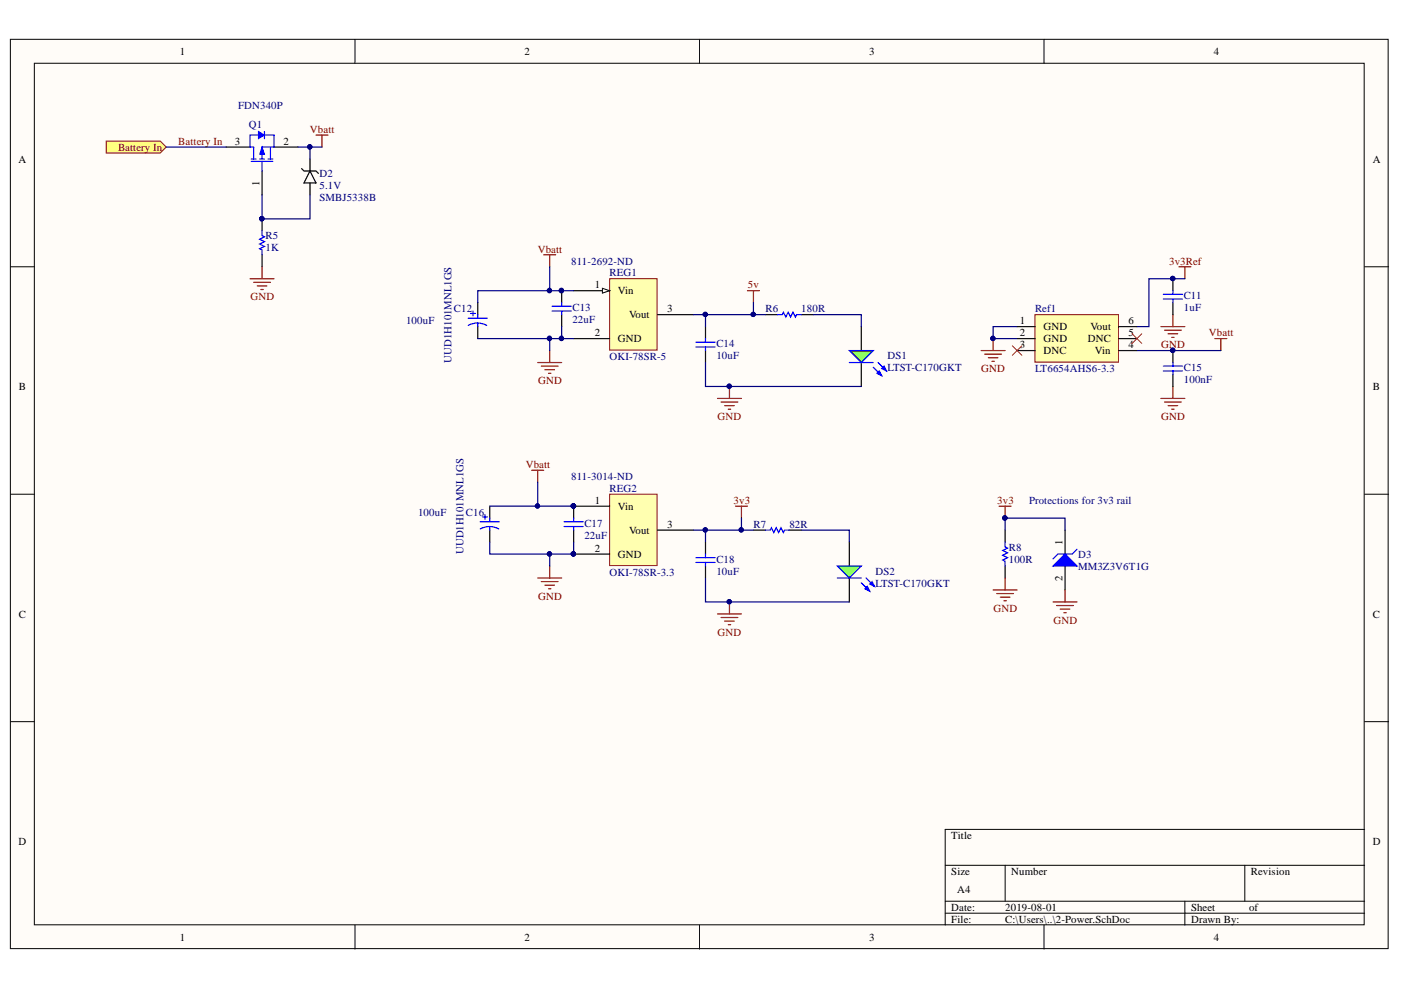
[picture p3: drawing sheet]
<svg xmlns="http://www.w3.org/2000/svg" width="297mm" height="210mm" viewBox="0 0 297 210" stroke-linecap="round" stroke-linejoin="round" font-family="sans-serif">
<defs><g id="words">
<g font-size="2.3">
<text x="38.1" y="11.6">1</text>
<text x="111.2" y="11.6">2</text>
<text x="184.3" y="11.6">3</text>
<text x="257.3" y="11.6">4</text>
<text x="3.9" y="34.5">A</text>
<text x="49.8" y="30.7">3</text>
<text x="60.1" y="30.7">2</text>
<text x="291.1" y="34.5">A</text>
<text x="55.1" y="39.4" transform="rotate(-90 55.1 39.4)">1</text>
<text x="126.1" y="61.2">1</text>
<text x="131" y="62.4">Vin</text>
<text x="126.1" y="71.3">2</text>
<text x="133.4" y="67.5">Vout</text>
<text x="141.5" y="66.2">3</text>
<text x="216.2" y="68.8">1</text>
<text x="216.2" y="71.3">2</text>
<text x="221.2" y="70">GND</text>
<text x="231.2" y="70">Vout</text>
<text x="239.2" y="68.8">6</text>
<text x="239.2" y="71.3">5</text>
<text x="131" y="72.6">GND</text>
<text x="216.2" y="73.8">3</text>
<text x="221.2" y="72.6">GND</text>
<text x="221.2" y="75.1">DNC</text>
<text x="230.6" y="72.6">DNC</text>
<text x="232.1" y="75.1">Vin</text>
<text x="239.2" y="73.8">4</text>
<text x="4" y="82.7">B</text>
<text x="291.1" y="82.7">B</text>
<text x="126.1" y="106.9">1</text>
<text x="131" y="108.1">Vin</text>
<text x="133.4" y="113.2">Vout</text>
<text x="141.5" y="111.9">3</text>
<text x="126.1" y="117">2</text>
<text x="131" y="118.3">GND</text>
<text x="225.3" y="115.5" transform="rotate(-90 225.3 115.5)">1</text>
<text x="225.3" y="123.2" transform="rotate(-90 225.3 123.2)">2</text>
<text x="4" y="130.9">C</text>
<text x="291.1" y="130.9">C</text>
<text x="3.9" y="179.2">D</text>
<text x="201.7" y="177.9">Title</text>
<text x="291.1" y="179.2">D</text>
<text x="201.7" y="185.5">Size</text>
<text x="214.4" y="185.5">Number</text>
<text x="265.2" y="185.5">Revision</text>
<text x="203" y="189.3">A4</text>
<text x="201.7" y="193.1">Date:</text>
<text x="201.7" y="195.7">File:</text>
<text x="213.1" y="193.1">2019-08-01</text>
<text x="213.1" y="195.7">C:\Users\..\2-Power.SchDoc</text>
<text x="252.5" y="193.1">Sheet</text>
<text x="252.5" y="195.7">Drawn By:</text>
<text x="264.8" y="193.1">of</text>
<text x="38.1" y="199.5">1</text>
<text x="111.2" y="199.5">2</text>
<text x="184.3" y="199.5">3</text>
<text x="257.3" y="199.5">4</text>
</g>
<g font-size="2.3" fill="#000080">
<text x="50.5" y="23.1">FDN340P</text>
<text x="52.8" y="27.1">Q1</text>
<text x="67.7" y="40">5.1V</text>
<text x="67.7" y="37.5">D2</text>
<text x="67.7" y="42.6">SMBJ5338B</text>
<text x="56.3" y="53.3">1K</text>
<text x="56.3" y="50.8">R5</text>
<text x="121.1" y="56.1">811-2692-ND</text>
<text x="129.2" y="58.6">REG1</text>
<text x="121.4" y="66">C13</text>
<text x="251" y="66">1uF</text>
<text x="251" y="63.4">C11</text>
<text x="86.1" y="68.8">100uF</text>
<text x="96.2" y="66.2">C12</text>
<text x="121.4" y="68.5">22uF</text>
<text x="162.3" y="66.2">R6</text>
<text x="169.9" y="66.2">180R</text>
<text x="219.5" y="66.2">Ref1</text>
<text x="95.7" y="76.9" transform="rotate(-90 95.7 76.9)">UUD1H101MNL1GS</text>
<text x="129.2" y="76.4">OKI-78SR-5</text>
<text x="151.9" y="76.1">10uF</text>
<text x="151.9" y="73.6">C14</text>
<text x="188.2" y="76.1">DS1</text>
<text x="188.2" y="78.6">LTST-C170GKT</text>
<text x="219.5" y="78.9">LT6654AHS6-3.3</text>
<text x="251" y="81.2">100nF</text>
<text x="251" y="78.6">C15</text>
<text x="121.1" y="101.7">811-3014-ND</text>
<text x="129.2" y="104.3">REG2</text>
<text x="218.2" y="106.9">Protections for 3v3 rail</text>
<text x="88.6" y="109.4">100uF</text>
<text x="98.8" y="109.4">C16</text>
<text x="123.9" y="111.7">C17</text>
<text x="159.7" y="111.9">R7</text>
<text x="167.4" y="111.9">82R</text>
<text x="98.3" y="117.5" transform="rotate(-90 98.3 117.5)">UUD1H101MNL1GS</text>
<text x="123.9" y="114.2">22uF</text>
<text x="151.9" y="119.3">C18</text>
<text x="213.9" y="116.7">R8</text>
<text x="213.9" y="119.3">100R</text>
<text x="228.6" y="118.3">D3</text>
<text x="129.2" y="122.1">OKI-78SR-3.3</text>
<text x="151.9" y="121.8">10uF</text>
<text x="185.6" y="121.8">DS2</text>
<text x="185.6" y="124.4">LTST-C170GKT</text>
<text x="228.6" y="120.8">MM3Z3V6T1G</text>
</g>
<g font-size="2.3" fill="#800000">
<text x="65.7" y="28.1">Vbatt</text>
<text x="25" y="31.9">Battery In</text>
<text x="37.8" y="30.7">Battery In</text>
<text x="114" y="53.6">Vbatt</text>
<text x="247.9" y="56.1">3v3Ref</text>
<text x="53.1" y="63.7">GND</text>
<text x="158.6" y="61.2">5v</text>
<text x="256.3" y="71.3">Vbatt</text>
<text x="246.2" y="73.8">GND</text>
<text x="114.1" y="81.4">GND</text>
<text x="208" y="78.9">GND</text>
<text x="152.1" y="89">GND</text>
<text x="246.2" y="89">GND</text>
<text x="111.5" y="99.2">Vbatt</text>
<text x="155.5" y="106.9">3v3</text>
<text x="211.4" y="106.9">3v3</text>
<text x="114.1" y="127.1">GND</text>
<text x="210.7" y="129.7">GND</text>
<text x="152.1" y="134.7">GND</text>
<text x="223.3" y="132.2">GND</text>
</g>
</g></defs>
<g fill="#fffcf8" stroke="#000" stroke-width=".21">
<path d="M2.2 8.3h292.1v192.8h-292.1z"/>
<path d="M7.3 13.4h281.9v182.7h-281.9z"/>
</g>
<g fill="none" stroke="#000" stroke-width=".21">
<path d="M75.3 8.3v5.1M148.3 8.3v5.1M221.4 8.3v5.1M2.2 56.6h5.1M289.3 56.6h5.1M2.2 104.8h5.1M289.3 104.8h5.1M2.2 153h5.1M289.3 153h5.1M289.3 175.9h-88.9v20.3M75.3 196.2v5M148.3 196.2v5"/>
<path d="M200.4 183.5h88.9M200.4 191.1h88.9M200.4 193.6h88.9M213.1 183.5v7.6M221.4 196.2v5M251.2 191.1v5.1M263.9 183.5v7.6"/>
</g>
<path d="M129.2 59.1h10.1v15.1h-10.1z" fill="#ffffb0" stroke="#800000" stroke-width=".21"/>
<path d="M121.6 71.8h7.6M121.6 61.6h7.6M139.4 66.7h7.6" fill="none" stroke="#000" stroke-width=".25"/>
<path d="M127.7 61.1l1.5 .5-1.5 .5z" fill="#fffcf8"/>
<path d="M127.7 61.1l1.5 .5-1.5 .5z" fill="none" stroke="#000" stroke-width=".21"/>
<path d="M129.2 104.8h10.1v15.1h-10.1z" fill="#ffffb0" stroke="#800000" stroke-width=".21"/>
<path d="M101.3 64.2v2.5M101.3 69.3v2.5M103.8 107.3v2.6M103.8 112.4v2.5M121.6 117.5h7.6M121.6 107.3h7.6M139.4 112.4h7.6" fill="none" stroke="#000" stroke-width=".25"/>
<g fill="#000080" stroke="#000080" stroke-width=".21">
<circle cx="121.6" cy="117.4" r=".47"/>
<circle cx="121.6" cy="107.3" r=".46"/>
<circle cx="154.6" cy="81.9" r=".46"/>
<circle cx="154.6" cy="127.6" r=".46"/>
</g>
<g fill="none" stroke="#800000" stroke-width=".25">
<path d="M115.3 54h2.5M116.5 54v2.6M114 76.9h5.1M114.8 77.6h3.5M115.5 78.4h2.1M116.3 79.1h.5M116.5 74.3v2.6M158.5 61.6h2.5M159.7 61.6v2.6M112.7 99.7h2.6M114 99.7v2.5M152.1 84.5h5.1"/>
<path d="M152.9 85.2h3.5M153.6 86h2.1M154.4 86.8h.5M154.7 81.9v2.6M155.9 107.3h2.6M157.2 107.3v2.6M114 122.6h5.1M114.8 123.3h3.5M115.5 124.1h2.1M116.3 124.8h.5M116.5 120v2.6M152.1 130.2h5.1"/>
<path d="M152.9 130.9h3.5M153.6 131.7h2.1M154.4 132.4h.5M154.7 127.6v2.6"/>
</g>
<g fill="none" stroke="#00f" stroke-width=".25">
<path d="M99.3 67.5h4M99.8 66.5h1M100.3 66v1M101.3 68.5l1.2 .2 .7 .3M101.3 68.5l-1.2 .2-.8 .3M101.3 66.7v.8M101.3 68.5v.8M101.8 110.6h4.1M102.3 109.6h1M102.8 109.1v1M103.8 111.6l.8 .1 1.1 .4M103.8 111.6l-1.2 .2-.8 .4"/>
<path d="M103.8 109.9v.7M103.8 111.6v.8"/>
</g>
<path d="M219.4 66.7h17.7v10.1h-17.7z" fill="#ffffb0" stroke="#800000" stroke-width=".21"/>
<path d="M215.6 69.3h3.9M215.6 71.8h3.9M215.6 74.3h3.9M237.2 69.3h3.9M237.2 71.8h3.9M237.2 74.3h3.9M180.1 114.9v5.1M180.1 122.6v5" fill="none" stroke="#000" stroke-width=".25"/>
<g fill="none" stroke="#800000" stroke-width=".25">
<path d="M249.9 56.6h2.6M251.2 56.6v2.5M208 74.3h5.1M208.8 75.1h3.5M209.5 75.9h2.1M210.3 76.6h.5M210.6 71.8v2.5M246.1 69.3h5.1M246.9 70h3.6M247.7 70.8h2M248.4 71.5h.5M248.7 66.7v2.6"/>
<path d="M257.6 71.8h2.5M258.8 71.8v2.5M246.1 84.5h5.1M246.9 85.2h3.6M247.7 86h2M248.4 86.8h.5M248.7 81.9v2.6"/>
</g>
<circle cx="210.5" cy="71.8" r=".46" fill="#000080" stroke="#000080" stroke-width=".21"/>
<path d="M214.6 73.3l2.1 2M216.7 73.3l-2.1 2M240 70.8l2.1 2M242.1 70.8l-2.1 2" fill="none" stroke="#f00" stroke-width=".21"/>
<path d="M177.5 120h5.1l-2.5 2.6z" fill="#0f0"/>
<path d="M177.5 120h5.1l-2.5 2.6zM182.6 123.6l1.8 1.7M183.6 122.6l1.8 1.7" fill="none" stroke="#00f" stroke-width=".25"/>
<path d="M183.4 124.8l.5-.5 .5 1z" fill="#00f"/>
<path d="M183.4 124.8l.5-.5 .5 1z" fill="none" stroke="#00f" stroke-width=".25"/>
<path d="M184.4 123.8l.5-.5 .5 1z" fill="#00f"/>
<path d="M177.5 122.6h5.1M184.4 123.8l.5-.5 .5 1z" fill="none" stroke="#00f" stroke-width=".25"/>
<path d="M182.6 69.3v5M182.6 76.9v5" fill="none" stroke="#000" stroke-width=".25"/>
<path d="M180.1 74.3h5.1l-2.6 2.6z" fill="#0f0"/>
<path d="M180.1 74.3h5.1l-2.6 2.6zM185.2 77.9l1.7 1.8M186.2 76.9l1.7 1.7" fill="none" stroke="#00f" stroke-width=".25"/>
<path d="M185.9 79.1l.5-.5 .5 1.1z" fill="#00f"/>
<path d="M185.9 79.1l.5-.5 .5 1.1z" fill="none" stroke="#00f" stroke-width=".25"/>
<path d="M186.9 78.1l.5-.5 .5 1z" fill="#00f"/>
<g fill="none" stroke="#00f" stroke-width=".25">
<path d="M117.1 64.9h4M117.1 66h4M119.1 64.2v.7M119.1 66v.7M147.5 72.6h4.1M147.5 73.6h4.1M149.6 71.8v.8M149.6 73.6v.7M164.8 66.7h1l.3-.5 .5 1 .5-1 .5 1 .5-1 .5 1 .3-.5h1M180.1 76.9h5.1M186.9 78.1l.5-.5 .5 1zM246.6 77.6h4.1"/>
<path d="M246.6 78.6h4.1M246.6 62.4h4.1M246.6 63.4h4.1M248.7 61.6v.8M248.7 63.4v.8M248.7 76.9v.7M248.7 78.6v.8M119.6 110.6h4.1M119.6 111.6h4.1M121.6 109.9v.7M121.6 111.6v.8M147.5 118.2h4.1"/>
<path d="M147.5 119.3h4.1M149.6 117.5v.7M149.6 119.3v.7M162.3 112.4h1l.3-.5 .5 1 .5-1 .5 1 .5-1 .5 1 .2-.5h1.1"/>
</g>
<g fill="none" stroke="#000" stroke-width=".25">
<path d="M248.7 59.1v2.5M119.1 61.6v2.6M119.1 66.7v2.6M149.6 69.3v2.5M149.6 74.3v2.6M162.3 66.7h2.5M169.9 66.7h2.5M248.7 64.2v2.5M248.7 74.3v2.6M248.7 79.4v2.5M121.6 107.3v2.6M121.6 112.4v2.5"/>
<path d="M149.6 114.9v2.6M159.7 112.4h2.6M167.4 112.4h2.5M149.6 120v2.6"/>
</g>
<g fill="#000080" stroke="#000080" stroke-width=".21">
<circle cx="119" cy="61.6" r=".46"/>
<circle cx="121.6" cy="107.3" r=".46"/>
<circle cx="248.6" cy="74.3" r=".46"/>
<circle cx="248.6" cy="59" r=".46"/>
</g>
<path d="M22.5 29.9h11.5l1.2 1.3-1.2 1.2h-11.5z" fill-rule="evenodd" fill="#ffff80" stroke="#800000" stroke-width=".21"/>
<path d="M55.6 46.4v2.5M55.6 54v2.6M213.1 112.4v2.5M225.8 112.4v5.1M213.1 120v2.6M225.8 120v5.1" fill="none" stroke="#000" stroke-width=".25"/>
<circle cx="55.5" cy="46.4" r=".46" fill="#000080" stroke="#000080" stroke-width=".21"/>
<path d="M55.6 48.9v1.1l.5 .2-1 .5 1 .5-1 .5 1 .5-1 .6 .5 .2v1M213.1 114.9v1.1l.5 .2-1 .5 1 .5-1 .5 1 .5-1 .5 .5 .3v1" fill="none" stroke="#00f" stroke-width=".25"/>
<path d="M67 28.6h2.5M68.3 28.6v2.6M53 59.1h5.1M53.8 59.9h3.5M55.6 56.6v2.5M54.5 60.6h2.1M55.3 61.4h.5" fill="none" stroke="#800000" stroke-width=".25"/>
<path d="M223.3 120l2.5-2.5 2.5 2.5z" fill="#00f"/>
<path d="M53.3 34.2h4.5M53.3 33.7h1M53.8 31.2v2.5M55.1 33.7h1M55.6 34.2v2.1M56.8 33.7h1M57.3 31.2v2.5M58.1 31.2h-2.5v2.5M228.3 116.5l-1 1h-3l-1 1M223.3 120l2.5-2.5 2.5 2.5z" fill="none" stroke="#00f" stroke-width=".25"/>
<path d="M211.8 107.3h2.6M213.1 107.3v2.6M210.6 125.1h5M211.3 125.9h3.6M212.1 126.6h2M212.8 127.4h.6M213.1 122.6v2.5M223.3 127.6h5M224 128.4h3.6M224.8 129.2h2M225.6 129.9h.5M225.8 125.1v2.5" fill="none" stroke="#800000" stroke-width=".25"/>
<circle cx="213" cy="109.8" r=".47" fill="#000080" stroke="#000080" stroke-width=".21"/>
<path d="M47.9 31.2h5.1M55.6 36.3v5M58.1 31.2h5.1M63.9 35.7l.6 .6h1.2M65.7 36.3l1.3 2.5h-2.5zM65.7 36.3h1.3l.5 .5M65.7 33.7v2.6M65.7 38.8v2.5" fill="none" stroke="#000" stroke-width=".25"/>
<path d="M55.6 31.2l.5 1.5h-1z" fill="#00f"/>
<path d="M55.6 31.2l.5 1.5h-1z" fill="none" stroke="#00f" stroke-width=".21"/>
<path d="M54.8 28.6h-1.8v2.6h.8M56.1 28.6h2v2.6M56.1 27.9v1.5" fill="none" stroke="#00f" stroke-width=".25"/>
<path d="M54.8 27.9l1.3 .7-1.3 .8z" fill="#00f"/>
<path d="M54.8 27.9l1.3 .7-1.3 .8z" fill="none" stroke="#00f" stroke-width=".21"/>
<g fill="none" stroke="#000080" stroke-width=".25">
<path d="M35.2 31.2h12.7M63.2 31.2h2.5v2.5M65.7 31.2h2.6M55.6 41.3v5.1h10.1v-5.1M116.5 56.6v5h5.1M251.2 59.1h-7.6v10.2h-2.5M101.3 71.8h15.2M116.5 61.6h-15.2v2.6M119.1 69.3v2.5h2.5M119.1 71.8h-2.6v2.5M147 66.7h2.6v2.6M149.6 76.9v5h33"/>
<path d="M159.7 64.2v2.5h-10.1M159.7 66.7h2.6M172.4 66.7h10.2v2.6M215.6 69.3h-5v2.5h5M241.1 74.3h17.7M103.8 107.3h17.8M103.8 114.9v2.6h12.7M114 102.2v5.1M121.6 114.9v2.6h-5.1v2.5M147 112.4h2.6v2.5M157.2 109.9v2.5h-7.6M157.2 112.4h2.5"/>
<path d="M169.9 112.4h10.2v2.5M213.1 112.4v-2.5h12.7v2.5M149.6 122.6v5h30.5"/>
</g>
<g fill="#000080" stroke="#000080" stroke-width=".21">
<circle cx="116.5" cy="61.6" r=".46"/>
<circle cx="119" cy="61.6" r=".46"/>
<circle cx="119" cy="71.8" r=".46"/>
<circle cx="121.6" cy="117.4" r=".47"/>
<circle cx="116.5" cy="117.4" r=".46"/>
<circle cx="116.5" cy="71.8" r=".46"/>
<circle cx="114" cy="107.3" r=".46"/>
<circle cx="121.6" cy="107.3" r=".46"/>
<circle cx="149.5" cy="112.3" r=".46"/>
<circle cx="149.5" cy="66.7" r=".46"/>
<circle cx="159.7" cy="66.7" r=".46"/>
<circle cx="157.2" cy="112.3" r=".46"/>
<circle cx="248.6" cy="74.3" r=".46"/>
<circle cx="210.5" cy="71.8" r=".46"/>
<circle cx="248.6" cy="59" r=".46"/>
<circle cx="154.6" cy="81.9" r=".46"/>
<circle cx="154.6" cy="127.6" r=".46"/>
<circle cx="65.7" cy="31.1" r=".46"/>
<circle cx="55.5" cy="46.4" r=".46"/>
<circle cx="213" cy="109.8" r=".47"/>
</g>
<use href="#words"/>
</svg>
